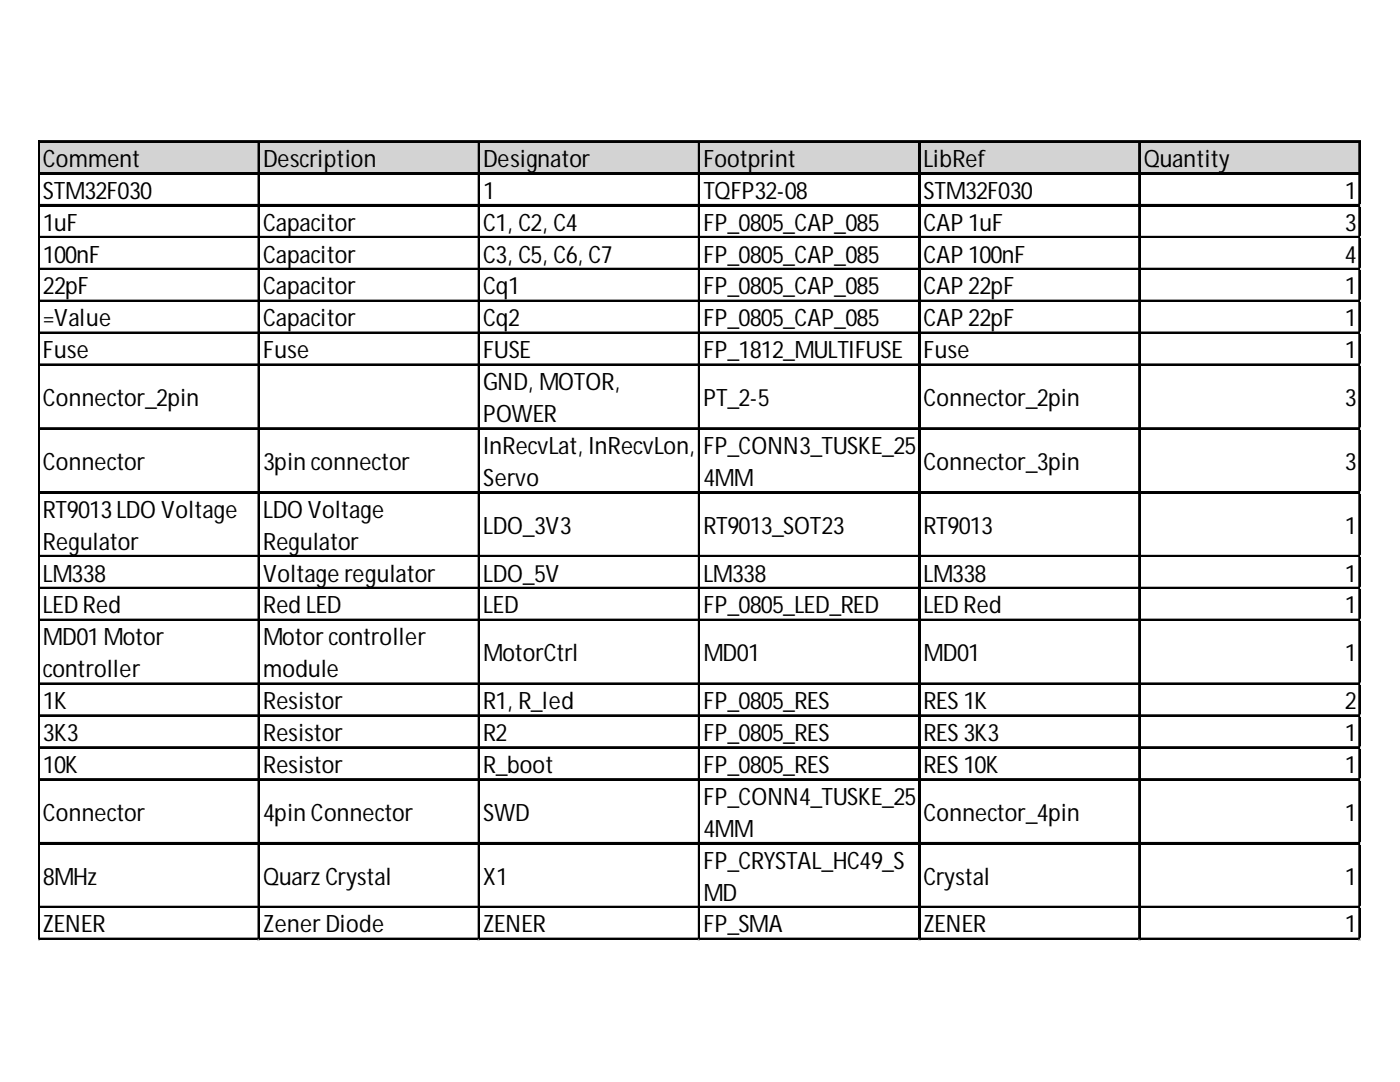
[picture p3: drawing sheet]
<svg xmlns="http://www.w3.org/2000/svg" width="279mm" height="216mm" viewBox="0 0 279 216" stroke-linecap="round" stroke-linejoin="round" font-family="sans-serif">
<defs><g id="words">
<g font-size="4.8">
<text x="8.6" y="33.3">Comment</text>
<text x="52.5" y="33.3">Description</text>
<text x="96.4" y="33.3">Designator</text>
<text x="140.4" y="33.3">Footprint</text>
<text x="184.3" y="33.3">LibRef</text>
<text x="228.3" y="33.3">Quantity</text>
<text x="8.6" y="39.7">STM32F030</text>
<text x="96.4" y="39.7">1</text>
<text x="140.4" y="39.7">TQFP32-08</text>
<text x="184.3" y="39.7">STM32F030</text>
<text x="268.4" y="39.7">1</text>
<text x="8.6" y="46">1uF</text>
<text x="52.5" y="46">Capacitor</text>
<text x="96.4" y="46">C1, C2, C4</text>
<text x="140.4" y="46">FP_0805_CAP_085</text>
<text x="184.3" y="46">CAP 1uF</text>
<text x="268.4" y="46">3</text>
<text x="8.6" y="52.4">100nF</text>
<text x="52.5" y="52.4">Capacitor</text>
<text x="96.4" y="52.4">C3, C5, C6, C7</text>
<text x="140.4" y="52.4">FP_0805_CAP_085</text>
<text x="184.3" y="52.4">CAP 100nF</text>
<text x="268.4" y="52.4">4</text>
<text x="8.6" y="58.8">22pF</text>
<text x="52.5" y="58.8">Capacitor</text>
<text x="96.4" y="58.8">Cq1</text>
<text x="140.4" y="58.8">FP_0805_CAP_085</text>
<text x="184.3" y="58.8">CAP 22pF</text>
<text x="268.4" y="58.8">1</text>
<text x="8.6" y="65.1">=Value</text>
<text x="52.5" y="65.1">Capacitor</text>
<text x="96.4" y="65.1">Cq2</text>
<text x="140.4" y="65.1">FP_0805_CAP_085</text>
<text x="184.3" y="65.1">CAP 22pF</text>
<text x="268.4" y="65.1">1</text>
<text x="8.6" y="71.5">Fuse</text>
<text x="52.5" y="71.5">Fuse</text>
<text x="96.4" y="71.5">FUSE</text>
<text x="140.4" y="71.5">FP_1812_MULTIFUSE</text>
<text x="184.3" y="71.5">Fuse</text>
<text x="268.4" y="71.5">1</text>
<text x="96.4" y="77.9">GND, MOTOR,</text>
<text x="8.6" y="81">Connector_2pin</text>
<text x="140.4" y="81">PT_2-5</text>
<text x="184.3" y="81">Connector_2pin</text>
<text x="268.4" y="81">3</text>
<text x="96.4" y="84.2">POWER</text>
<text x="8.6" y="93.8">Connector</text>
<text x="52.5" y="93.8">3pin connector</text>
<text x="96.4" y="90.6">InRecvLat, InRecvLon,</text>
<text x="140.4" y="90.6">FP_CONN3_TUSKE_25</text>
<text x="184.3" y="93.8">Connector_3pin</text>
<text x="268.4" y="93.8">3</text>
<text x="96.4" y="97">Servo</text>
<text x="140.4" y="97">4MM</text>
<text x="8.6" y="103.3">RT9013LDO Voltage</text>
<text x="52.5" y="103.3">LDO Voltage</text>
<text x="96.4" y="106.5">LDO_3V3</text>
<text x="140.4" y="106.5">RT9013_SOT23</text>
<text x="184.3" y="106.5">RT9013</text>
<text x="268.4" y="106.5">1</text>
<text x="8.6" y="109.7">Regulator</text>
<text x="52.5" y="109.7">Regulator</text>
<text x="8.6" y="116">LM338</text>
<text x="52.5" y="116">Voltage regulator</text>
<text x="96.4" y="116">LDO_5V</text>
<text x="140.4" y="116">LM338</text>
<text x="184.3" y="116">LM338</text>
<text x="268.4" y="116">1</text>
<text x="8.6" y="122.4">LED Red</text>
<text x="52.5" y="122.4">Red LED</text>
<text x="96.4" y="122.4">LED</text>
<text x="140.4" y="122.4">FP_0805_LED_RED</text>
<text x="184.3" y="122.4">LED Red</text>
<text x="268.4" y="122.4">1</text>
<text x="8.6" y="128.8">MD01Motor</text>
<text x="52.5" y="128.8">Motor controller</text>
<text x="96.4" y="132">MotorCtrl</text>
<text x="140.4" y="132">MD01</text>
<text x="184.3" y="132">MD01</text>
<text x="268.4" y="132">1</text>
<text x="8.6" y="135.1">controller</text>
<text x="52.5" y="135.1">module</text>
<text x="8.6" y="141.5">1K</text>
<text x="52.5" y="141.5">Resistor</text>
<text x="96.4" y="141.5">R1, R_led</text>
<text x="140.4" y="141.5">FP_0805_RES</text>
<text x="184.3" y="141.5">RES 1K</text>
<text x="268.4" y="141.5">2</text>
<text x="8.6" y="147.9">3K3</text>
<text x="52.5" y="147.9">Resistor</text>
<text x="96.4" y="147.9">R2</text>
<text x="140.4" y="147.9">FP_0805_RES</text>
<text x="184.3" y="147.9">RES 3K3</text>
<text x="268.4" y="147.9">1</text>
<text x="8.6" y="154.2">10K</text>
<text x="52.5" y="154.2">Resistor</text>
<text x="96.4" y="154.2">R_boot</text>
<text x="140.4" y="154.2">FP_0805_RES</text>
<text x="184.3" y="154.2">RES 10K</text>
<text x="268.4" y="154.2">1</text>
<text x="140.4" y="160.6">FP_CONN4_TUSKE_25</text>
<text x="8.6" y="163.8">Connector</text>
<text x="52.5" y="163.8">4pin Connector</text>
<text x="96.4" y="163.8">SWD</text>
<text x="140.4" y="167">4MM</text>
<text x="184.3" y="163.8">Connector_4pin</text>
<text x="268.4" y="163.8">1</text>
<text x="140.4" y="173.3">FP_CRYSTAL_HC49_S</text>
<text x="8.6" y="176.5">8MHz</text>
<text x="52.5" y="176.5">Quarz Crystal</text>
<text x="96.4" y="176.5">X1</text>
<text x="140.4" y="179.7">MD</text>
<text x="184.3" y="176.5">Crystal</text>
<text x="268.4" y="176.5">1</text>
<text x="8.6" y="186.1">ZENER</text>
<text x="52.5" y="186.1">Zener Diode</text>
<text x="96.4" y="186.1">ZENER</text>
<text x="140.4" y="186.1">FP_SMA</text>
<text x="184.3" y="186.1">ZENER</text>
<text x="268.4" y="186.1">1</text>
</g>
</g></defs>
<path d="M7.9 28.4h263.7v6.4h-263.7z" fill="#d3d3d3"/>
<g fill="none" stroke="#000" stroke-width=".32">
<path d="M7.6 28.1v159.5M7.8 28.1v159.5M7.9 28.1h263.7M7.9 28.3h263.7M7.9 34.5h263.7M7.9 34.6h263.7M51.6 28.4v159.2M51.7 28.4v159.2M95.5 28.4v159.2M95.6 28.4v159.2M139.4 28.4v159.2M139.6 28.4v159.2"/>
<path d="M183.4 28.4v159.2M183.5 28.4v159.2M227.3 28.4v159.2M227.5 28.4v159.2M271.2 28.4v159.2M271.4 28.4v159.2M7.9 40.8h263.7M7.9 41h263.7M7.9 47.2h263.7M7.9 47.4h263.7M7.9 53.6h263.7M7.9 53.7h263.7"/>
<path d="M7.9 59.9h263.7M7.9 60.1h263.7M7.9 66.3h263.7M7.9 66.5h263.7M7.9 72.7h263.7M7.9 72.8h263.7M7.9 85.4h263.7M7.9 85.6h263.7M7.9 98.1h263.7M7.9 98.3h263.7M7.9 110.9h263.7M7.9 111h263.7"/>
<path d="M7.9 117.2h263.7M7.9 117.4h263.7M7.9 123.6h263.7M7.9 123.8h263.7M7.9 136.3h263.7M7.9 136.5h263.7M7.9 142.7h263.7M7.9 142.9h263.7M7.9 149.1h263.7M7.9 149.2h263.7M7.9 155.4h263.7M7.9 155.6h263.7"/>
<path d="M7.9 168.2h263.7M7.9 168.3h263.7M7.9 180.9h263.7M7.9 181h263.7M7.9 187.3h263.7M7.9 187.4h263.7"/>
</g>
<path d="M7.6 187.6h.1" fill="none" stroke="#d4d4d4" stroke-width=".32"/>
<path d="M7.6 187.6h.3z" fill="#d4d4d4"/>
<path d="M51.6 187.6h.1" fill="none" stroke="#d4d4d4" stroke-width=".32"/>
<path d="M51.6 187.6h.3z" fill="#d4d4d4"/>
<path d="M95.5 187.6h.1" fill="none" stroke="#d4d4d4" stroke-width=".32"/>
<path d="M95.5 187.6h.3z" fill="#d4d4d4"/>
<path d="M139.4 187.6h.1" fill="none" stroke="#d4d4d4" stroke-width=".32"/>
<path d="M139.4 187.6h.3z" fill="#d4d4d4"/>
<path d="M183.4 187.6h.1" fill="none" stroke="#d4d4d4" stroke-width=".32"/>
<path d="M183.4 187.6h.3z" fill="#d4d4d4"/>
<path d="M227.3 187.6h.1" fill="none" stroke="#d4d4d4" stroke-width=".32"/>
<path d="M227.3 187.6h.3z" fill="#d4d4d4"/>
<path d="M271.2 187.6h.1" fill="none" stroke="#d4d4d4" stroke-width=".32"/>
<path d="M271.2 187.6h.4z" fill="#d4d4d4"/>
<path d="M271.6 40.8h.1" fill="none" stroke="#d4d4d4" stroke-width=".32"/>
<path d="M271.6 40.8v.4z" fill="#d4d4d4"/>
<path d="M271.6 47.2h.1" fill="none" stroke="#d4d4d4" stroke-width=".32"/>
<path d="M271.6 47.2v.3z" fill="#d4d4d4"/>
<path d="M271.6 53.6h.1" fill="none" stroke="#d4d4d4" stroke-width=".32"/>
<path d="M271.6 53.6v.3z" fill="#d4d4d4"/>
<path d="M271.6 59.9h.1" fill="none" stroke="#d4d4d4" stroke-width=".32"/>
<path d="M271.6 59.9v.4z" fill="#d4d4d4"/>
<path d="M271.6 66.3h.1" fill="none" stroke="#d4d4d4" stroke-width=".32"/>
<path d="M271.6 66.3v.3z" fill="#d4d4d4"/>
<path d="M271.6 72.7h.1" fill="none" stroke="#d4d4d4" stroke-width=".32"/>
<path d="M271.6 72.7v.3z" fill="#d4d4d4"/>
<path d="M271.6 85.4h.1" fill="none" stroke="#d4d4d4" stroke-width=".32"/>
<path d="M271.6 85.4v.3z" fill="#d4d4d4"/>
<path d="M271.6 98.1h.1" fill="none" stroke="#d4d4d4" stroke-width=".32"/>
<path d="M271.6 98.1v.4z" fill="#d4d4d4"/>
<path d="M271.6 110.9h.1" fill="none" stroke="#d4d4d4" stroke-width=".32"/>
<path d="M271.6 110.9v.3z" fill="#d4d4d4"/>
<path d="M271.6 117.2h.1" fill="none" stroke="#d4d4d4" stroke-width=".32"/>
<path d="M271.6 117.2v.3z" fill="#d4d4d4"/>
<path d="M271.6 123.6h.1" fill="none" stroke="#d4d4d4" stroke-width=".32"/>
<path d="M271.6 123.6v.3z" fill="#d4d4d4"/>
<path d="M271.6 136.3h.1" fill="none" stroke="#d4d4d4" stroke-width=".32"/>
<path d="M271.6 136.3v.3z" fill="#d4d4d4"/>
<path d="M271.6 142.7h.1" fill="none" stroke="#d4d4d4" stroke-width=".32"/>
<path d="M271.6 142.7v.3z" fill="#d4d4d4"/>
<path d="M271.6 149.1h.1" fill="none" stroke="#d4d4d4" stroke-width=".32"/>
<path d="M271.6 149.1v.3z" fill="#d4d4d4"/>
<path d="M271.6 155.4h.1" fill="none" stroke="#d4d4d4" stroke-width=".32"/>
<path d="M271.6 155.4v.3z" fill="#d4d4d4"/>
<path d="M271.6 168.2h.1" fill="none" stroke="#d4d4d4" stroke-width=".32"/>
<path d="M271.6 168.2v.3z" fill="#d4d4d4"/>
<path d="M271.6 180.9h.1" fill="none" stroke="#d4d4d4" stroke-width=".32"/>
<path d="M271.6 180.9v.3z" fill="#d4d4d4"/>
<path d="M271.6 187.3h.1" fill="none" stroke="#d4d4d4" stroke-width=".32"/>
<path d="M271.6 187.3v.3z" fill="#d4d4d4"/>
<use href="#words"/>
</svg>
